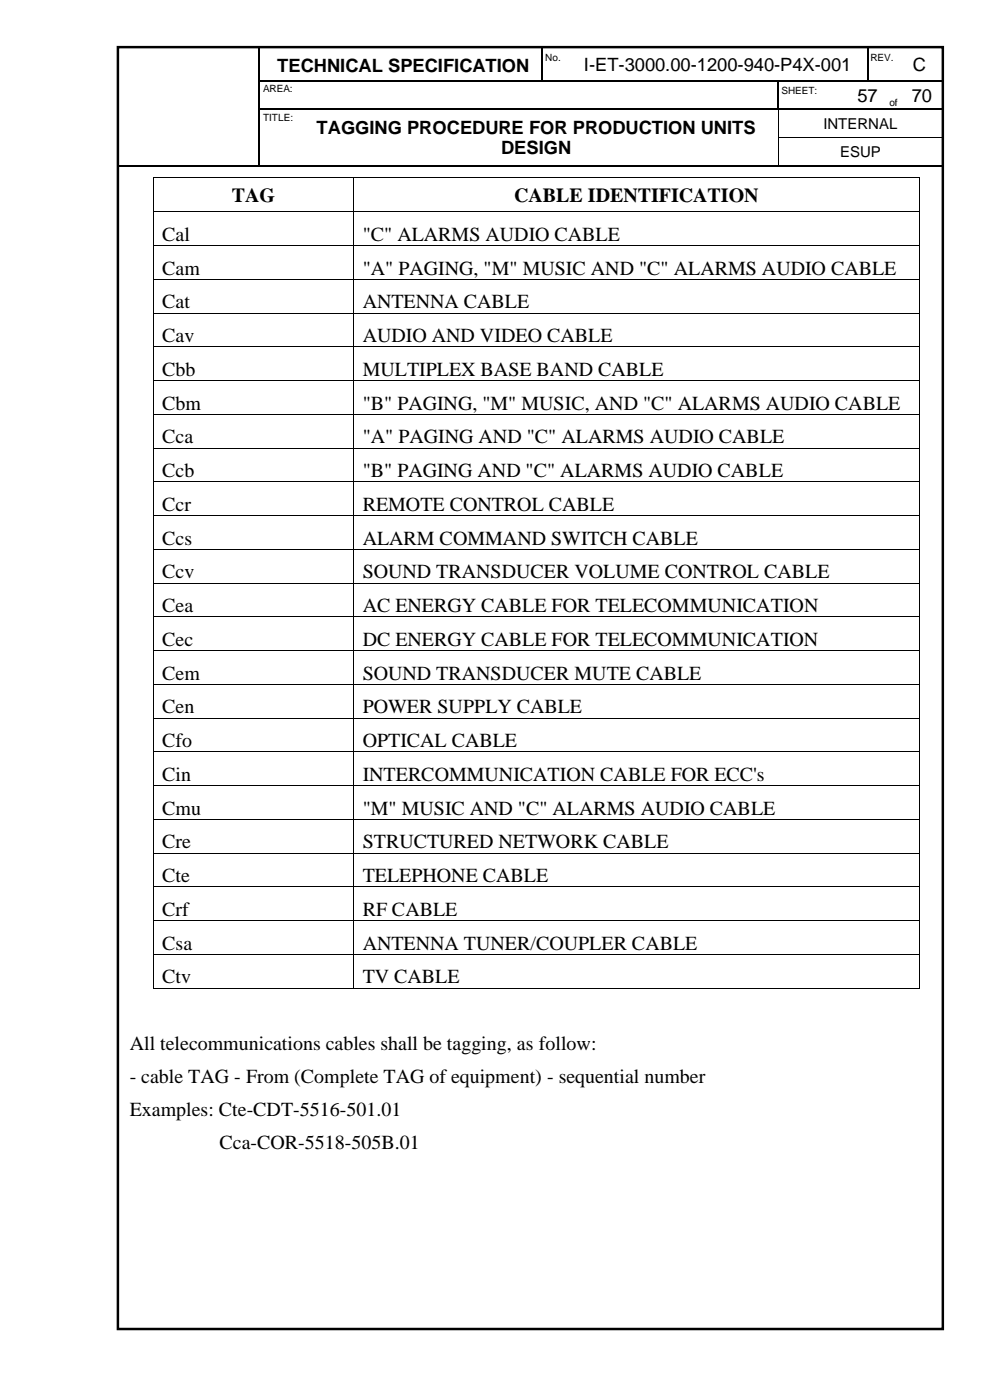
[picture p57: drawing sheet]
<svg xmlns="http://www.w3.org/2000/svg" width="210mm" height="297mm" viewBox="0 0 210 297" stroke-linecap="round" stroke-linejoin="round" font-family="sans-serif">
<defs><g id="words">
<g font-size="4.2">
<text x="49.2" y="42.8">TAG</text>
<text x="109.1" y="42.8">CABLE IDENTIFICATION</text>
<text x="34.4" y="51.1">Cal</text>
<text x="76.9" y="51.1">&quot;C&quot; ALARMS AUDIO CABLE</text>
<text x="34.4" y="58.3">Cam</text>
<text x="76.9" y="58.3">&quot;A&quot; PAGING, &quot;M&quot; MUSIC AND &quot;C&quot; ALARMS AUDIO CABLE</text>
<text x="34.4" y="65.4">Cat</text>
<text x="76.9" y="65.4">ANTENNA CABLE</text>
<text x="34.4" y="72.6">Cav</text>
<text x="76.9" y="72.6">AUDIO AND VIDEO CABLE</text>
<text x="34.4" y="79.7">Cbb</text>
<text x="76.9" y="79.7">MULTIPLEX BASE BAND CABLE</text>
<text x="34.4" y="86.9">Cbm</text>
<text x="76.9" y="86.9">&quot;B&quot; PAGING, &quot;M&quot; MUSIC, AND &quot;C&quot; ALARMS AUDIO CABLE</text>
<text x="34.4" y="94.1">Cca</text>
<text x="76.9" y="94.1">&quot;A&quot; PAGING AND &quot;C&quot; ALARMS AUDIO CABLE</text>
<text x="34.4" y="101.2">Ccb</text>
<text x="76.9" y="101.2">&quot;B&quot; PAGING AND &quot;C&quot; ALARMS AUDIO CABLE</text>
<text x="34.4" y="108.4">Ccr</text>
<text x="76.9" y="108.4">REMOTE CONTROL CABLE</text>
<text x="34.4" y="115.5">Ccs</text>
<text x="76.9" y="115.5">ALARM COMMAND SWITCH CABLE</text>
<text x="34.4" y="122.7">Ccv</text>
<text x="76.9" y="122.7">SOUND TRANSDUCER VOLUME CONTROL CABLE</text>
<text x="34.4" y="129.9">Cea</text>
<text x="76.9" y="129.9">AC ENERGY CABLE FOR TELECOMMUNICATION</text>
<text x="34.4" y="137.1">Cec</text>
<text x="76.9" y="137.1">DC ENERGY CABLE FOR TELECOMMUNICATION</text>
<text x="34.4" y="144.2">Cem</text>
<text x="76.9" y="144.2">SOUND TRANSDUCER MUTE CABLE</text>
<text x="34.4" y="151.4">Cen</text>
<text x="76.9" y="151.4">POWER SUPPLY CABLE</text>
<text x="34.4" y="158.5">Cfo</text>
<text x="76.9" y="158.5">OPTICAL CABLE</text>
<text x="34.4" y="165.7">Cin</text>
<text x="76.9" y="165.7">INTERCOMMUNICATION CABLE FOR ECC's</text>
<text x="34.4" y="172.8">Cmu</text>
<text x="76.9" y="172.8">&quot;M&quot; MUSIC AND &quot;C&quot; ALARMS AUDIO CABLE</text>
<text x="34.4" y="180">Cre</text>
<text x="76.9" y="180">STRUCTURED NETWORK CABLE</text>
<text x="34.4" y="187.2">Cte</text>
<text x="76.9" y="187.2">TELEPHONE CABLE</text>
<text x="34.4" y="194.3">Crf</text>
<text x="76.9" y="194.3">RF CABLE</text>
<text x="34.4" y="201.5">Csa</text>
<text x="76.9" y="201.5">ANTENNA TUNER/COUPLER CABLE</text>
<text x="34.4" y="208.7">Ctv</text>
<text x="76.9" y="208.7">TV CABLE</text>
<text x="27.5" y="222.8">All telecommunications cables shall be tagging, as follow:</text>
<text x="27.5" y="229.8">- cable TAG - From (Complete TAG of equipment) - sequential number</text>
<text x="27.5" y="236.8">Examples: Cte-CDT-5516-501.01</text>
<text x="46.6" y="243.7">Cca-COR-5518-505B.01</text>
</g>
<g font-size="3.9">
<text x="58.8" y="15.3">TECHNICAL SPECIFICATION</text>
<text x="123.8" y="15.1">I-ET-3000.00-1200-940-P4X-001</text>
<text x="193.7" y="15.1">C</text>
<text x="181.9" y="21.5">57</text>
<text x="193.4" y="21.5">70</text>
<text x="67.2" y="28.3">TAGGING PROCEDURE FOR PRODUCTION UNITS</text>
<text x="106.3" y="32.8">DESIGN</text>
</g>
<g font-size="3.2">
<text x="174.7" y="27.3">INTERNAL</text>
<text x="178.2" y="33.3">ESUP</text>
</g>
<g font-size="2.1">
<text x="115.7" y="13">No.</text>
<text x="184.7" y="13">REV.</text>
<text x="55.8" y="19.6">AREA:</text>
<text x="165.8" y="19.9">SHEET:</text>
<text x="188.7" y="22.5">of</text>
<text x="55.8" y="25.6">TITLE:</text>
</g>
</g></defs>
<g fill="none" stroke="#000" stroke-width=".25">
<path d="M55 10v7M55 17.3v5.7M55.2 17.1h7.3M62.8 17.1h52.1M115 10v7M115.2 17.1h4.4M119.8 17.1h45.1M165.1 17.3v5.7M165.2 17.1h14.9M180.3 17.1h3.6M184.1 10v7M184.2 17.1h3.9"/>
<path d="M191.3 17.1h8.8M25 35.1h29.9M55 23.2v5.8M55 29.3v5.7M55.2 23.1h7.3M55.2 35.1h7.3M62.8 23.1h102.1M62.8 35.1h102.2M165.2 35.1h34.8M165.4 23.1h14.7M180.3 23.1h7.8M188.3 23.1h2.8"/>
<path d="M191.3 23.1h8.7M200.1 23.2v5.8M200.1 29.3v5.7"/>
</g>
<g fill="#000">
<path d="M54.9 17h.3v.3h-.3z" fill-rule="evenodd"/>
<path d="M62.5 17h.3v.3h-.3z" fill-rule="evenodd"/>
<path d="M114.9 17h.3v.3h-.3z" fill-rule="evenodd"/>
<path d="M119.6 17h.2v.3h-.2z" fill-rule="evenodd"/>
<path d="M164.9 17h.3v.3h-.3z" fill-rule="evenodd"/>
<path d="M180.1 17h.2v.3h-.2z" fill-rule="evenodd"/>
<path d="M183.9 17h.3v.3h-.3z" fill-rule="evenodd"/>
<path d="M188.1 17h.2v.3h-.2z" fill-rule="evenodd"/>
<path d="M188.3 17h1.8v.3h-1.8z" fill-rule="evenodd"/>
<path d="M190.1 17h.2v.3h-.2z" fill-rule="evenodd"/>
<path d="M190.3 17h.8v.3h-.8z" fill-rule="evenodd"/>
<path d="M191.1 17h.2v.3h-.2z" fill-rule="evenodd"/>
<path d="M32.4 37.5h.2v.2h-.2z" fill-rule="evenodd"/>
<path d="M32.4 37.5h.2v.2h-.2z" fill-rule="evenodd"/>
<path d="M54.9 23h.3v.2h-.3z" fill-rule="evenodd"/>
<path d="M54.9 29h.3v.3h-.3z" fill-rule="evenodd"/>
<path d="M54.9 35h.3v.3h-.3z" fill-rule="evenodd"/>
<path d="M62.5 23h.3v.2h-.3z" fill-rule="evenodd"/>
<path d="M62.5 35h.3v.3h-.3z" fill-rule="evenodd"/>
<path d="M75 37.5h.2v.2h-.2z" fill-rule="evenodd"/>
<path d="M164.9 23h.3v.2h-.3z" fill-rule="evenodd"/>
<path d="M165 29h.1v.3h-.1z" fill-rule="evenodd"/>
<path d="M165 35h.2v.3h-.2z" fill-rule="evenodd"/>
<path d="M165.2 23h.2v.2h-.2z" fill-rule="evenodd"/>
<path d="M180.1 23h.2v.2h-.2z" fill-rule="evenodd"/>
<path d="M188.1 23h.2v.2h-.2z" fill-rule="evenodd"/>
<path d="M191.1 23h.2v.2h-.2z" fill-rule="evenodd"/>
<path d="M195 37.5h.2v.2h-.2z" fill-rule="evenodd"/>
<path d="M195 37.5h.2v.2h-.2z" fill-rule="evenodd"/>
<path d="M200 23h.2v.2h-.2z" fill-rule="evenodd"/>
<path d="M200 29h.2v.3h-.2z" fill-rule="evenodd"/>
<path d="M200 35h.2v.3h-.2z" fill-rule="evenodd"/>
<path d="M200 35h.2v.3h-.2z" fill-rule="evenodd"/>
<path d="M32.4 44.9h.2v.1h-.2z" fill-rule="evenodd"/>
<path d="M32.4 52h.2v.2h-.2z" fill-rule="evenodd"/>
<path d="M32.4 59.2h.2v.2h-.2z" fill-rule="evenodd"/>
<path d="M75 44.9h.2v.1h-.2z" fill-rule="evenodd"/>
<path d="M75 52h.2v.2h-.2z" fill-rule="evenodd"/>
<path d="M75 59.2h.2v.2h-.2z" fill-rule="evenodd"/>
<path d="M195 44.9h.2v.1h-.2z" fill-rule="evenodd"/>
<path d="M195 52h.2v.2h-.2z" fill-rule="evenodd"/>
<path d="M195 59.2h.2v.2h-.2z" fill-rule="evenodd"/>
<path d="M32.4 66.3h.2v.2h-.2z" fill-rule="evenodd"/>
<path d="M32.4 73.5h.2v.2h-.2z" fill-rule="evenodd"/>
<path d="M75 66.3h.2v.2h-.2z" fill-rule="evenodd"/>
<path d="M75 73.5h.2v.2h-.2z" fill-rule="evenodd"/>
<path d="M195 66.3h.2v.2h-.2z" fill-rule="evenodd"/>
<path d="M195 73.5h.2v.2h-.2z" fill-rule="evenodd"/>
<path d="M32.4 80.7h.2v.1h-.2z" fill-rule="evenodd"/>
<path d="M32.4 87.9h.2v.1h-.2z" fill-rule="evenodd"/>
<path d="M32.4 95h.2v.2h-.2z" fill-rule="evenodd"/>
<path d="M75 80.7h.2v.1h-.2z" fill-rule="evenodd"/>
<path d="M75 87.9h.2v.1h-.2z" fill-rule="evenodd"/>
<path d="M75 95h.2v.2h-.2z" fill-rule="evenodd"/>
<path d="M195 80.7h.2v.1h-.2z" fill-rule="evenodd"/>
<path d="M195 87.9h.2v.1h-.2z" fill-rule="evenodd"/>
<path d="M195 95h.2v.2h-.2z" fill-rule="evenodd"/>
<path d="M32.4 102.2h.2v.1h-.2z" fill-rule="evenodd"/>
<path d="M32.4 109.3h.2v.2h-.2z" fill-rule="evenodd"/>
<path d="M32.4 116.5h.2v.1h-.2z" fill-rule="evenodd"/>
<path d="M75 102.2h.2v.1h-.2z" fill-rule="evenodd"/>
<path d="M75 109.3h.2v.2h-.2z" fill-rule="evenodd"/>
<path d="M75 116.5h.2v.1h-.2z" fill-rule="evenodd"/>
<path d="M195 102.2h.2v.1h-.2z" fill-rule="evenodd"/>
<path d="M195 109.3h.2v.2h-.2z" fill-rule="evenodd"/>
<path d="M195 116.5h.2v.1h-.2z" fill-rule="evenodd"/>
<path d="M32.4 123.6h.2v.2h-.2z" fill-rule="evenodd"/>
<path d="M32.4 130.8h.2v.2h-.2z" fill-rule="evenodd"/>
<path d="M32.4 138h.2v.2h-.2z" fill-rule="evenodd"/>
<path d="M75 123.6h.2v.2h-.2z" fill-rule="evenodd"/>
<path d="M75 130.8h.2v.2h-.2z" fill-rule="evenodd"/>
<path d="M75 138h.2v.2h-.2z" fill-rule="evenodd"/>
<path d="M195 123.6h.2v.2h-.2z" fill-rule="evenodd"/>
<path d="M195 130.8h.2v.2h-.2z" fill-rule="evenodd"/>
<path d="M195 138h.2v.2h-.2z" fill-rule="evenodd"/>
<path d="M32.4 145.1h.2v.2h-.2z" fill-rule="evenodd"/>
<path d="M32.4 152.3h.2v.2h-.2z" fill-rule="evenodd"/>
<path d="M32.4 159.5h.2v.1h-.2z" fill-rule="evenodd"/>
<path d="M75 145.1h.2v.2h-.2z" fill-rule="evenodd"/>
<path d="M75 152.3h.2v.2h-.2z" fill-rule="evenodd"/>
<path d="M75 159.5h.2v.1h-.2z" fill-rule="evenodd"/>
<path d="M195 145.1h.2v.2h-.2z" fill-rule="evenodd"/>
<path d="M195 152.3h.2v.2h-.2z" fill-rule="evenodd"/>
<path d="M195 159.5h.2v.1h-.2z" fill-rule="evenodd"/>
<path d="M32.4 166.6h.2v.2h-.2z" fill-rule="evenodd"/>
<path d="M32.4 173.8h.2v.1h-.2z" fill-rule="evenodd"/>
<path d="M75 166.6h.2v.2h-.2z" fill-rule="evenodd"/>
<path d="M75 173.8h.2v.1h-.2z" fill-rule="evenodd"/>
<path d="M195 166.6h.2v.2h-.2z" fill-rule="evenodd"/>
<path d="M195 173.8h.2v.1h-.2z" fill-rule="evenodd"/>
<path d="M32.4 181h.2v.1h-.2z" fill-rule="evenodd"/>
<path d="M32.4 188.1h.2v.2h-.2z" fill-rule="evenodd"/>
<path d="M32.4 195.3h.2v.1h-.2z" fill-rule="evenodd"/>
<path d="M75 181h.2v.1h-.2z" fill-rule="evenodd"/>
<path d="M75 188.1h.2v.2h-.2z" fill-rule="evenodd"/>
<path d="M75 195.3h.2v.1h-.2z" fill-rule="evenodd"/>
<path d="M195 181h.2v.1h-.2z" fill-rule="evenodd"/>
<path d="M195 188.1h.2v.2h-.2z" fill-rule="evenodd"/>
<path d="M195 195.3h.2v.1h-.2z" fill-rule="evenodd"/>
<path d="M32.4 202.4h.2v.2h-.2z" fill-rule="evenodd"/>
<path d="M32.4 209.6h.2v.2h-.2z" fill-rule="evenodd"/>
<path d="M32.4 209.6h.2v.2h-.2z" fill-rule="evenodd"/>
<path d="M75 202.4h.2v.2h-.2z" fill-rule="evenodd"/>
<path d="M75 209.6h.2v.2h-.2z" fill-rule="evenodd"/>
<path d="M195 202.4h.2v.2h-.2z" fill-rule="evenodd"/>
<path d="M195 209.6h.2v.2h-.2z" fill-rule="evenodd"/>
<path d="M195 209.6h.2v.2h-.2z" fill-rule="evenodd"/>
</g>
<g fill="none" stroke="#000" stroke-width=".21">
<path d="M32.5 37.7v7.2M32.6 37.6h42.4M75.1 37.7v7.2M75.2 37.6h119.8M165.1 23.2v5.8M165.1 29.3v5.7M165.1 29.1h34.9M195.1 37.7v7.2M32.5 45v7M32.5 52.2v7M32.5 59.4v6.9M32.6 45h42.4"/>
<path d="M32.6 52.1h42.4M32.6 59.3h42.4M75.1 45v7M75.1 52.2v7M75.1 59.4v6.9M75.2 45h119.8M75.2 52.1h119.8M75.2 59.3h119.8M195.1 45v7M195.1 52.2v7M195.1 59.4v6.9M32.5 66.5v7"/>
<path d="M32.5 73.7v7M32.6 66.4h42.4M32.6 73.6h42.4M75.1 66.5v7M75.1 73.7v7M75.2 66.4h119.8M75.2 73.6h119.8M195.1 66.5v7M195.1 73.7v7M32.5 80.8v7.1M32.5 88v7M32.5 95.2v7"/>
<path d="M32.6 80.7h42.4M32.6 87.9h42.4M32.6 95.1h42.4M75.1 80.8v7.1M75.1 88v7M75.1 95.2v7M75.2 80.7h119.8M75.2 87.9h119.8M75.2 95.1h119.8M195.1 80.8v7.1M195.1 88v7M195.1 95.2v7"/>
<path d="M32.5 102.3v7M32.5 109.5v7M32.5 116.6v7M32.6 102.3h42.4M32.6 109.4h42.4M32.6 116.6h42.4M75.1 102.3v7M75.1 109.5v7M75.1 116.6v7M75.2 102.3h119.8M75.2 109.4h119.8M75.2 116.6h119.8"/>
<path d="M195.1 102.3v7M195.1 109.5v7M195.1 116.6v7M32.5 123.8v7M32.5 131v7M32.5 138.2v6.9M32.6 123.7h42.4M32.6 130.9h42.4M32.6 138.1h42.4M75.1 123.8v7M75.1 131v7M75.1 138.2v6.9"/>
<path d="M75.2 123.7h119.8M75.2 130.9h119.8M75.2 138.1h119.8M195.1 123.8v7M195.1 131v7M195.1 138.2v6.9M32.5 145.3v7M32.5 152.5v7M32.5 159.6v7M32.6 145.2h42.4M32.6 152.4h42.4M32.6 159.5h42.4"/>
<path d="M75.1 145.3v7M75.1 152.5v7M75.1 159.6v7M75.2 145.2h119.8M75.2 152.4h119.8M75.2 159.5h119.8M195.1 145.3v7M195.1 152.5v7M195.1 159.6v7M32.5 166.8v7M32.5 173.9v7.1M32.6 166.7h42.4"/>
<path d="M32.6 173.8h42.4M75.1 166.8v7M75.1 173.9v7.1M75.2 166.7h119.8M75.2 173.8h119.8M195.1 166.8v7M195.1 173.9v7.1M32.5 181.1v7M32.5 188.3v7M32.5 195.4v7M32.6 181h42.4M32.6 188.2h42.4"/>
<path d="M32.6 195.4h42.4M75.1 181.1v7M75.1 188.3v7M75.1 195.4v7M75.2 181h119.8M75.2 188.2h119.8M75.2 195.4h119.8M195.1 181.1v7M195.1 188.3v7M195.1 195.4v7M32.5 202.6v7M32.6 202.5h42.4"/>
<path d="M32.6 209.7h42.4M75.1 202.6v7M75.2 202.5h119.8M75.2 209.7h119.8M195.1 202.6v7"/>
</g>
<path d="M25 10h175v272h-175z" fill="none" stroke="#000" stroke-width=".53"/>
<use href="#words"/>
</svg>
